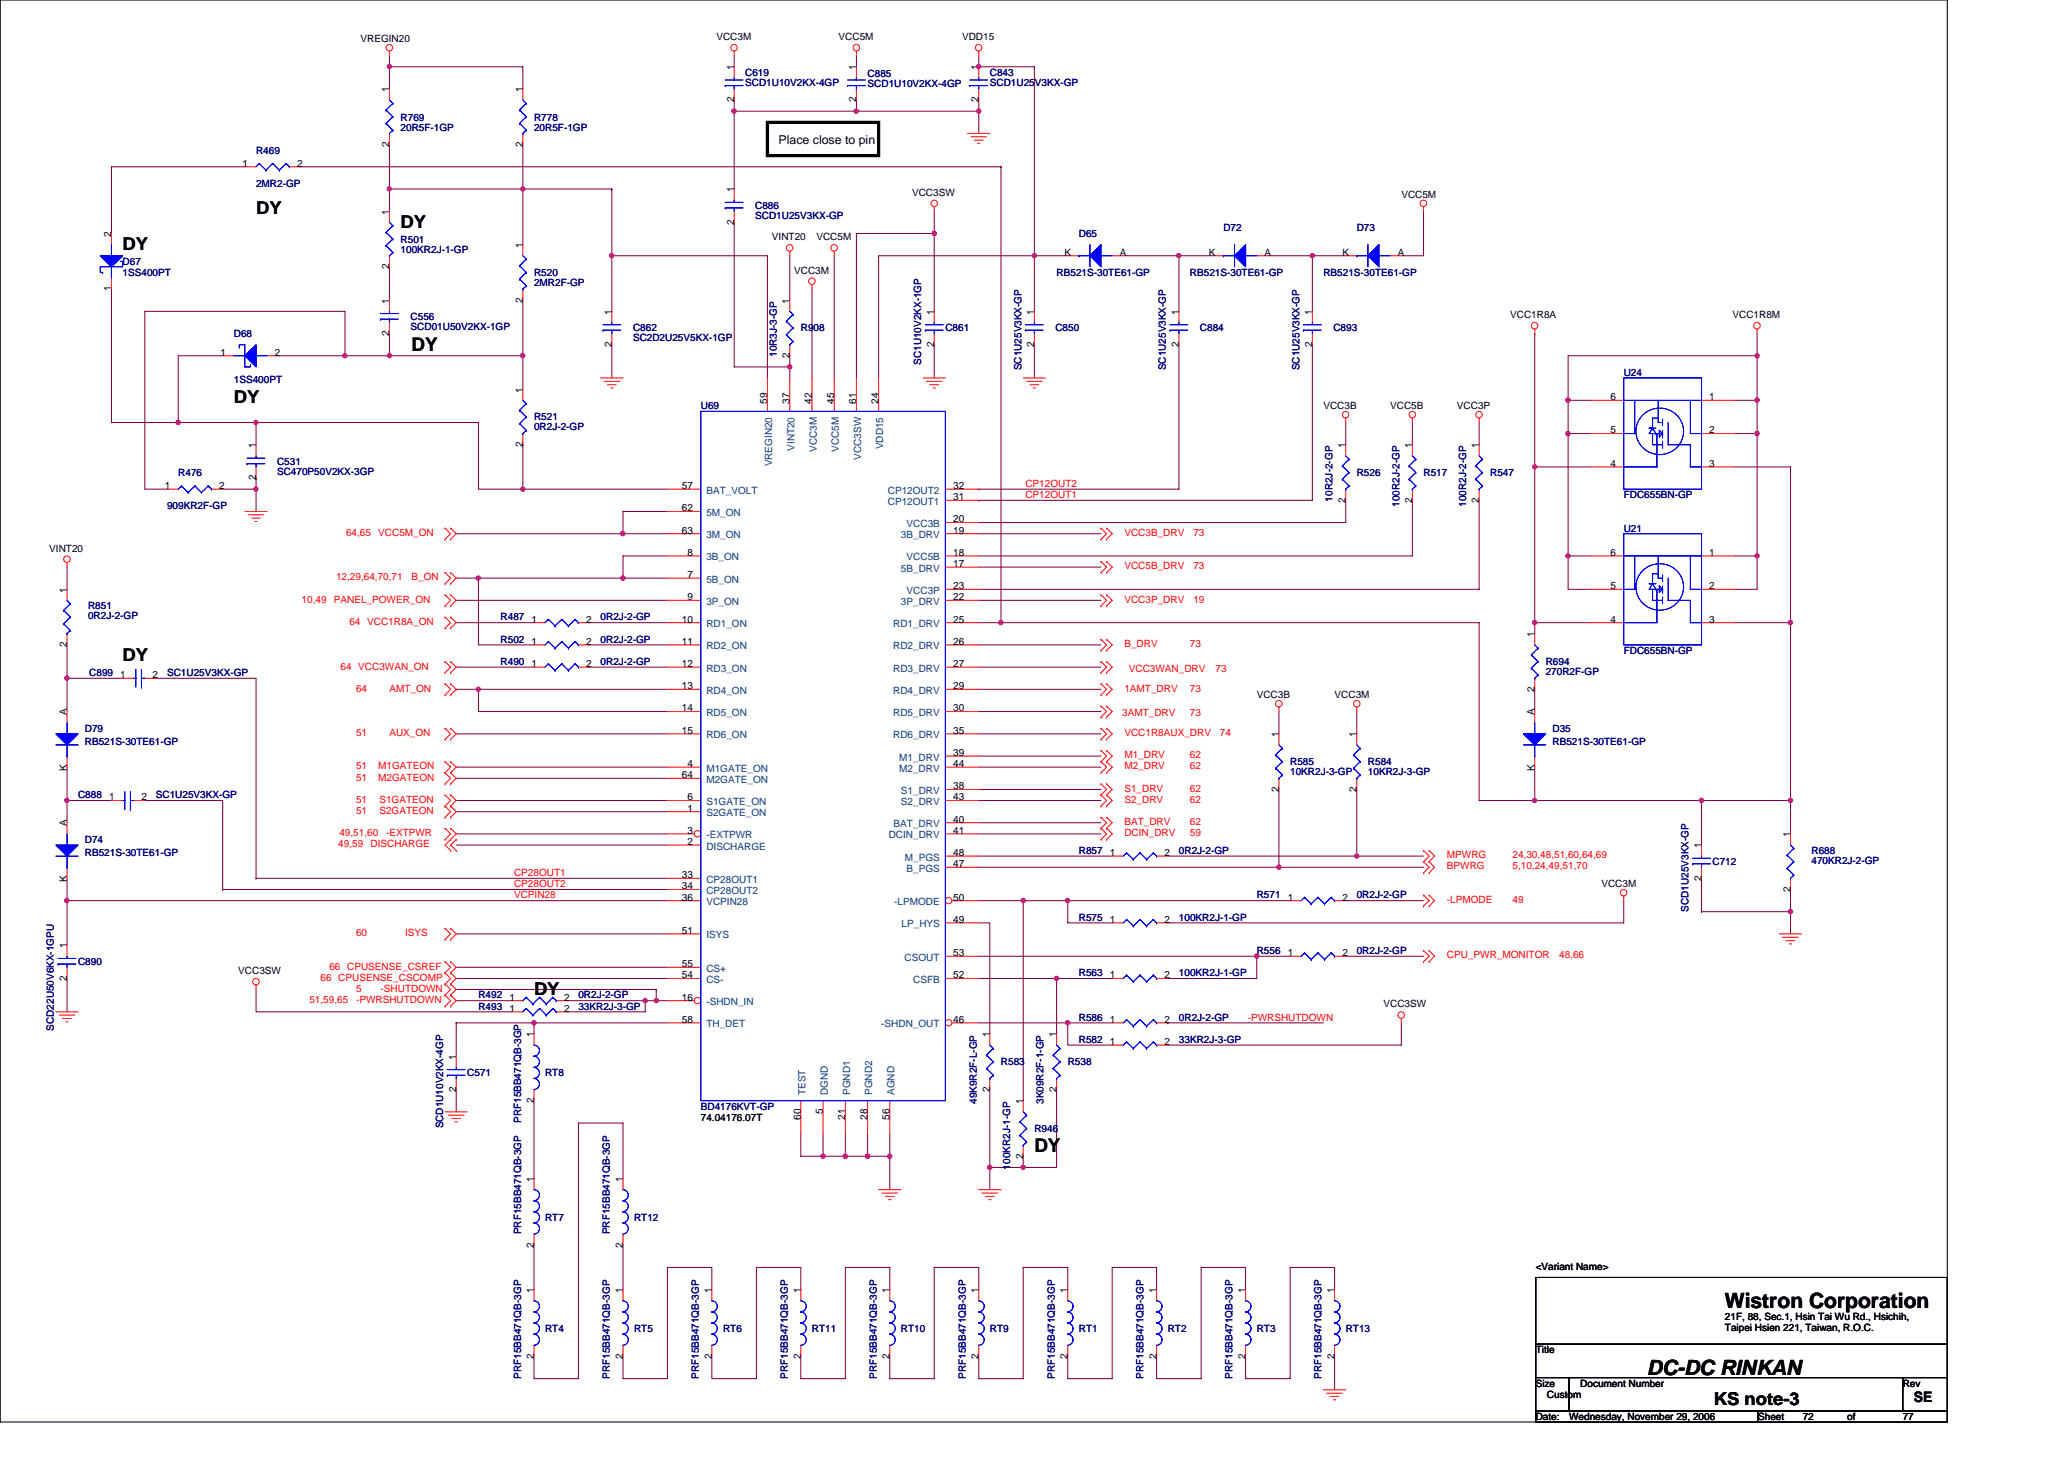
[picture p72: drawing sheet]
<svg xmlns="http://www.w3.org/2000/svg" width="297mm" height="210mm" viewBox="0 0 297 210" stroke-linecap="round" stroke-linejoin="round" font-family="sans-serif">
<defs><g id="words">
<g font-size="3">
<text x="248.2" y="188.3">Wistron Corporation</text>
<text x="237" y="197.9">DC-DC RINKAN</text>
</g>
<g font-size="2.7">
<text x="59.2" y="50.5">DY</text>
<text x="148.9" y="165.7">DY</text>
</g>
<g font-size="2.5">
<text x="17.6" y="36">DY</text>
<text x="36.8" y="30.9">DY</text>
<text x="57.7" y="32.8">DY</text>
<text x="33.7" y="58.1">DY</text>
<text x="17.6" y="95.2">DY</text>
<text x="76.9" y="143.2">DY</text>
<text x="246.6" y="202.2">KS note-3</text>
</g>
<text font-size="2.1" x="275.4" y="201.8">SE</text>
<text font-size="1.8" x="112.1" y="20.8">Place close to pin</text>
<g font-size="1.4">
<text x="103.1" y="5.8">VCC3M</text>
<text x="120.7" y="5.8">VCC5M</text>
<text x="138.4" y="5.8">VDD15</text>
<text x="51.9" y="6.1">VREGIN20</text>
<text x="105.6" y="10.1" transform="rotate(-90 105.6 10.1)">1</text>
<text x="123.2" y="10.1" transform="rotate(-90 123.2 10.1)">1</text>
<text x="140.8" y="10.1" transform="rotate(-90 140.8 10.1)">1</text>
<text x="56" y="13.3" transform="rotate(-90 56 13.3)">1</text>
<text x="75.2" y="13.3" transform="rotate(-90 75.2 13.3)">1</text>
<text x="105.6" y="14.7" transform="rotate(-90 105.6 14.7)">2</text>
<text x="123.2" y="14.7" transform="rotate(-90 123.2 14.7)">2</text>
<text x="140.8" y="14.7" transform="rotate(-90 140.8 14.7)">2</text>
<text x="34.9" y="24">1</text>
<text x="42.8" y="24">2</text>
<text x="56" y="21.1" transform="rotate(-90 56 21.1)">2</text>
<text x="75.2" y="21.1" transform="rotate(-90 75.2 21.1)">2</text>
<text x="105.6" y="27.7" transform="rotate(-90 105.6 27.7)">1</text>
<text x="131.3" y="28.2">VCC3SW</text>
<text x="201.7" y="28.5">VCC5M</text>
<text x="16" y="34.1" transform="rotate(-90 16 34.1)">2</text>
<text x="56" y="30.9" transform="rotate(-90 56 30.9)">1</text>
<text x="75.2" y="35.7" transform="rotate(-90 75.2 35.7)">1</text>
<text x="105.6" y="32.3" transform="rotate(-90 105.6 32.3)">2</text>
<text x="111.1" y="34.6">VINT20</text>
<text x="117.5" y="34.6">VCC5M</text>
<text x="16" y="41.9" transform="rotate(-90 16 41.9)">1</text>
<text x="56" y="38.7" transform="rotate(-90 56 38.7)">2</text>
<text x="114.3" y="39.4">VCC3M</text>
<text x="153.2" y="36.8">K</text>
<text x="161.2" y="36.8">A</text>
<text x="174" y="36.8">K</text>
<text x="182" y="36.8">A</text>
<text x="193.2" y="36.8">K</text>
<text x="201.2" y="36.8">A</text>
<text x="56" y="43.7" transform="rotate(-90 56 43.7)">1</text>
<text x="75.2" y="43.5" transform="rotate(-90 75.2 43.5)">2</text>
<text x="88" y="45.3" transform="rotate(-90 88 45.3)">1</text>
<text x="113.6" y="43.7" transform="rotate(-90 113.6 43.7)">1</text>
<text x="134.4" y="45.3" transform="rotate(-90 134.4 45.3)">1</text>
<text x="148.8" y="45.3" transform="rotate(-90 148.8 45.3)">1</text>
<text x="169.6" y="45.3" transform="rotate(-90 169.6 45.3)">1</text>
<text x="188.8" y="45.3" transform="rotate(-90 188.8 45.3)">1</text>
<text x="217.3" y="45.8">VCC1R8A</text>
<text x="249.3" y="45.8">VCC1R8M</text>
<text x="31.7" y="51.2">1</text>
<text x="39.6" y="51.2">2</text>
<text x="56" y="48.3" transform="rotate(-90 56 48.3)">2</text>
<text x="88" y="49.9" transform="rotate(-90 88 49.9)">2</text>
<text x="113.6" y="51.5" transform="rotate(-90 113.6 51.5)">2</text>
<text x="134.4" y="49.9" transform="rotate(-90 134.4 49.9)">2</text>
<text x="148.8" y="49.9" transform="rotate(-90 148.8 49.9)">2</text>
<text x="169.6" y="49.9" transform="rotate(-90 169.6 49.9)">2</text>
<text x="188.8" y="49.9" transform="rotate(-90 188.8 49.9)">2</text>
<text x="75.2" y="56.5" transform="rotate(-90 75.2 56.5)">1</text>
<text x="110.4" y="58.1" transform="rotate(-90 110.4 58.1)">59</text>
<text x="113.6" y="58.1" transform="rotate(-90 113.6 58.1)">37</text>
<text x="116.8" y="58.1" transform="rotate(-90 116.8 58.1)">42</text>
<text x="120" y="58.1" transform="rotate(-90 120 58.1)">45</text>
<text x="123.2" y="58.1" transform="rotate(-90 123.2 58.1)">61</text>
<text x="126.4" y="58.1" transform="rotate(-90 126.4 58.1)">24</text>
<text x="190.5" y="58.9">VCC3B</text>
<text x="200.1" y="58.9">VCC5B</text>
<text x="209.7" y="58.9">VCC3P</text>
<text x="231.8" y="57.6">6</text>
<text x="246" y="57.6">1</text>
<text x="36.8" y="64.5" transform="rotate(-90 36.8 64.5)">1</text>
<text x="75.2" y="64.3" transform="rotate(-90 75.2 64.3)">2</text>
<text x="193.7" y="64.5" transform="rotate(-90 193.7 64.5)">1</text>
<text x="203.2" y="64.5" transform="rotate(-90 203.2 64.5)">1</text>
<text x="212.8" y="64.5" transform="rotate(-90 212.8 64.5)">1</text>
<text x="231.8" y="62.4">5</text>
<text x="246" y="62.4">2</text>
<text x="23.7" y="70.4">1</text>
<text x="31.6" y="70.4">2</text>
<text x="36.8" y="69.1" transform="rotate(-90 36.8 69.1)">2</text>
<text x="98.1" y="70.4">57</text>
<text x="137.2" y="70.4">32</text>
<text x="137.2" y="72">31</text>
<text x="231.8" y="67.2">4</text>
<text x="246" y="67.2">3</text>
<text x="98.1" y="73.6">62</text>
<text x="98.1" y="76.8">63</text>
<text x="137.2" y="75.2">20</text>
<text x="137.2" y="76.8">19</text>
<text x="193.7" y="72.3" transform="rotate(-90 193.7 72.3)">2</text>
<text x="203.2" y="72.3" transform="rotate(-90 203.2 72.3)">2</text>
<text x="212.8" y="72.3" transform="rotate(-90 212.8 72.3)">2</text>
<text x="7.1" y="79.4">VINT20</text>
<text x="98.9" y="80">8</text>
<text x="98.9" y="83.2">7</text>
<text x="137.2" y="80">18</text>
<text x="137.2" y="81.6">17</text>
<text x="231.8" y="80">6</text>
<text x="246" y="80">1</text>
<text x="9.6" y="85.3" transform="rotate(-90 9.6 85.3)">1</text>
<text x="76.5" y="89.6">1</text>
<text x="84.4" y="89.6">2</text>
<text x="98.1" y="89.6">10</text>
<text x="98.9" y="86.4">9</text>
<text x="137.2" y="84.8">23</text>
<text x="137.2" y="89.6">25</text>
<text x="137.2" y="86.4">22</text>
<text x="231.8" y="89.6">4</text>
<text x="231.8" y="84.8">5</text>
<text x="246" y="84.8">2</text>
<text x="246" y="89.6">3</text>
<text x="9.6" y="93.1" transform="rotate(-90 9.6 93.1)">2</text>
<text x="76.5" y="96">1</text>
<text x="76.5" y="92.8">1</text>
<text x="84.4" y="96">2</text>
<text x="84.4" y="92.8">2</text>
<text x="98.1" y="92.8">11</text>
<text x="98.1" y="96">12</text>
<text x="137.2" y="92.8">26</text>
<text x="137.2" y="96">27</text>
<text x="220.8" y="91.7" transform="rotate(-90 220.8 91.7)">1</text>
<text x="17.3" y="97.6">1</text>
<text x="22" y="97.6">2</text>
<text x="98.1" y="99.2">13</text>
<text x="137.2" y="99.2">29</text>
<text x="180.9" y="100.5">VCC3B</text>
<text x="192.1" y="100.5">VCC3M</text>
<text x="220.8" y="99.5" transform="rotate(-90 220.8 99.5)">2</text>
<text x="9.6" y="102.9" transform="rotate(-90 9.6 102.9)">A</text>
<text x="98.1" y="102.4">14</text>
<text x="98.1" y="105.6">15</text>
<text x="137.2" y="102.4">30</text>
<text x="137.2" y="105.6">35</text>
<text x="184" y="106.1" transform="rotate(-90 184 106.1)">1</text>
<text x="195.2" y="106.1" transform="rotate(-90 195.2 106.1)">1</text>
<text x="220.8" y="102.9" transform="rotate(-90 220.8 102.9)">A</text>
<text x="9.6" y="110.9" transform="rotate(-90 9.6 110.9)">K</text>
<text x="98.1" y="112">64</text>
<text x="98.9" y="110.4">4</text>
<text x="137.2" y="113.6">38</text>
<text x="137.2" y="108.8">39</text>
<text x="137.2" y="110.4">44</text>
<text x="184" y="113.9" transform="rotate(-90 184 113.9)">2</text>
<text x="195.2" y="113.9" transform="rotate(-90 195.2 113.9)">2</text>
<text x="220.8" y="110.9" transform="rotate(-90 220.8 110.9)">K</text>
<text x="9.6" y="118.9" transform="rotate(-90 9.6 118.9)">A</text>
<text x="15.7" y="115.2">1</text>
<text x="20.4" y="115.2">2</text>
<text x="98.9" y="115.2">6</text>
<text x="98.9" y="116.8">1</text>
<text x="98.9" y="120">3</text>
<text x="137.2" y="118.4">40</text>
<text x="137.2" y="115.2">43</text>
<text x="137.2" y="120">41</text>
<text x="98.9" y="121.6">2</text>
<text x="137.2" y="124.8">47</text>
<text x="137.2" y="123.2">48</text>
<text x="159.7" y="123.2">1</text>
<text x="167.6" y="123.2">2</text>
<text x="244.9" y="122.1" transform="rotate(-90 244.9 122.1)">1</text>
<text x="257.7" y="120.5" transform="rotate(-90 257.7 120.5)">1</text>
<text x="9.6" y="126.9" transform="rotate(-90 9.6 126.9)">K</text>
<text x="98.1" y="129.6">36</text>
<text x="98.1" y="126.4">33</text>
<text x="98.1" y="128">34</text>
<text x="137.2" y="129.6">50</text>
<text x="185.3" y="129.6">1</text>
<text x="193.2" y="129.6">2</text>
<text x="230.5" y="127.7">VCC3M</text>
<text x="244.9" y="126.7" transform="rotate(-90 244.9 126.7)">2</text>
<text x="257.7" y="128.3" transform="rotate(-90 257.7 128.3)">2</text>
<text x="9.6" y="136.5" transform="rotate(-90 9.6 136.5)">1</text>
<text x="98.1" y="134.4">51</text>
<text x="137.2" y="132.8">49</text>
<text x="137.2" y="137.6">53</text>
<text x="159.7" y="132.8">1</text>
<text x="167.6" y="132.8">2</text>
<text x="185.3" y="137.6">1</text>
<text x="193.2" y="137.6">2</text>
<text x="9.6" y="141.1" transform="rotate(-90 9.6 141.1)">2</text>
<text x="34.3" y="140.2">VCC3SW</text>
<text x="73.3" y="144">1</text>
<text x="81.2" y="144">2</text>
<text x="98.1" y="144">16</text>
<text x="98.1" y="139.2">55</text>
<text x="98.1" y="140.8">54</text>
<text x="137.2" y="140.8">52</text>
<text x="159.7" y="140.8">1</text>
<text x="167.6" y="140.8">2</text>
<text x="73.3" y="145.6">1</text>
<text x="76.8" y="149.3" transform="rotate(-90 76.8 149.3)">1</text>
<text x="81.2" y="145.6">2</text>
<text x="98.1" y="147.2">58</text>
<text x="137.2" y="147.2">46</text>
<text x="142.4" y="149.3" transform="rotate(-90 142.4 149.3)">1</text>
<text x="152" y="149.3" transform="rotate(-90 152 149.3)">1</text>
<text x="159.7" y="147.2">1</text>
<text x="167.6" y="147.2">2</text>
<text x="199.1" y="145">VCC3SW</text>
<text x="65.6" y="152.5" transform="rotate(-90 65.6 152.5)">1</text>
<text x="159.7" y="150.4">1</text>
<text x="167.6" y="150.4">2</text>
<text x="65.6" y="157.1" transform="rotate(-90 65.6 157.1)">2</text>
<text x="76.8" y="158.7" transform="rotate(-90 76.8 158.7)">2</text>
<text x="100.9" y="161.3">74.04176.07T</text>
<text x="115.2" y="161.1" transform="rotate(-90 115.2 161.1)">60</text>
<text x="118.4" y="160.3" transform="rotate(-90 118.4 160.3)">5</text>
<text x="121.6" y="161.1" transform="rotate(-90 121.6 161.1)">21</text>
<text x="124.8" y="161.1" transform="rotate(-90 124.8 161.1)">28</text>
<text x="128" y="161.1" transform="rotate(-90 128 161.1)">56</text>
<text x="142.4" y="157.1" transform="rotate(-90 142.4 157.1)">2</text>
<text x="147.2" y="158.9" transform="rotate(-90 147.2 158.9)">1</text>
<text x="152" y="157.1" transform="rotate(-90 152 157.1)">2</text>
<text x="147.2" y="166.8" transform="rotate(-90 147.2 166.8)">2</text>
<text x="76.8" y="170.1" transform="rotate(-90 76.8 170.1)">1</text>
<text x="89.6" y="170.1" transform="rotate(-90 89.6 170.1)">1</text>
<text x="76.8" y="179.6" transform="rotate(-90 76.8 179.6)">2</text>
<text x="89.6" y="179.6" transform="rotate(-90 89.6 179.6)">2</text>
<text x="221" y="182.8">&lt;Variant Name&gt;</text>
<text x="76.8" y="186.1" transform="rotate(-90 76.8 186.1)">1</text>
<text x="89.6" y="186.1" transform="rotate(-90 89.6 186.1)">1</text>
<text x="102.4" y="186.1" transform="rotate(-90 102.4 186.1)">1</text>
<text x="115.2" y="186.1" transform="rotate(-90 115.2 186.1)">1</text>
<text x="128" y="186.1" transform="rotate(-90 128 186.1)">1</text>
<text x="140.8" y="186.1" transform="rotate(-90 140.8 186.1)">1</text>
<text x="153.6" y="186.1" transform="rotate(-90 153.6 186.1)">1</text>
<text x="166.4" y="186.1" transform="rotate(-90 166.4 186.1)">1</text>
<text x="179.2" y="186.1" transform="rotate(-90 179.2 186.1)">1</text>
<text x="192" y="186.1" transform="rotate(-90 192 186.1)">1</text>
<text x="248.2" y="189.9">21F, 88, Sec.1, Hsin Tai Wu Rd., Hsichih,</text>
<text x="248.2" y="191.6">Taipei Hsien 221, Taiwan, R.O.C.</text>
<text x="76.8" y="195.6" transform="rotate(-90 76.8 195.6)">2</text>
<text x="89.6" y="195.6" transform="rotate(-90 89.6 195.6)">2</text>
<text x="102.4" y="195.6" transform="rotate(-90 102.4 195.6)">2</text>
<text x="115.2" y="195.6" transform="rotate(-90 115.2 195.6)">2</text>
<text x="128" y="195.6" transform="rotate(-90 128 195.6)">2</text>
<text x="140.8" y="195.6" transform="rotate(-90 140.8 195.6)">2</text>
<text x="153.6" y="195.6" transform="rotate(-90 153.6 195.6)">2</text>
<text x="166.4" y="195.6" transform="rotate(-90 166.4 195.6)">2</text>
<text x="179.2" y="195.6" transform="rotate(-90 179.2 195.6)">2</text>
<text x="192" y="195.6" transform="rotate(-90 192 195.6)">2</text>
<text x="221" y="194.8">Title</text>
<text x="221" y="199.6">Size</text>
<text x="222.6" y="201.1">Custom</text>
<text x="227.4" y="199.6">Document Number</text>
<text x="273.8" y="199.6">Rev</text>
<text x="221" y="204.4">Date:</text>
<text x="225.8" y="204.4">Wednesday, November 29, 2006</text>
<text x="253" y="204.4">Sheet</text>
<text x="259.4" y="204.4">72</text>
<text x="265.8" y="204.4">of</text>
<text x="273.8" y="204.4">77</text>
</g>
<g font-size="1.4" fill="#000080">
<text x="107.2" y="10.9">C619</text>
<text x="124.9" y="11">C885</text>
<text x="142.4" y="10.9">C843</text>
<text x="57.7" y="17.5">R769</text>
<text x="76.9" y="17.5">R778</text>
<text x="107.2" y="12.3">SCD1U10V2KX-4GP</text>
<text x="124.9" y="12.5">SCD1U10V2KX-4GP</text>
<text x="142.4" y="12.3">SCD1U25V3KX-GP</text>
<text x="36.8" y="22.1">R469</text>
<text x="57.7" y="18.9">20R5F-1GP</text>
<text x="76.9" y="18.9">20R5F-1GP</text>
<text x="36.8" y="26.9">2MR2-GP</text>
<text x="57.7" y="34.9">R501</text>
<text x="108.7" y="30.1">C886</text>
<text x="108.7" y="31.5">SCD1U25V3KX-GP</text>
<text x="155.3" y="34.1">D65</text>
<text x="176.1" y="33.3">D72</text>
<text x="195.3" y="33.3">D73</text>
<text x="17.6" y="38.1">D67</text>
<text x="17.6" y="39.7">1SS400PT</text>
<text x="57.7" y="36.3">100KR2J-1-GP</text>
<text x="76.9" y="39.7">R520</text>
<text x="76.9" y="41.1">2MR2F-GP</text>
<text x="152.1" y="39.7">RB521S-30TE61-GP</text>
<text x="171.3" y="39.7">RB521S-30TE61-GP</text>
<text x="190.5" y="39.7">RB521S-30TE61-GP</text>
<text x="59.1" y="46.1">C556</text>
<text x="59.1" y="47.5">SCD01U50V2KX-1GP</text>
<text x="91.1" y="47.7">C862</text>
<text x="115.2" y="47.7">R908</text>
<text x="136.1" y="47.7">C861</text>
<text x="151.9" y="47.7">C850</text>
<text x="172.7" y="47.7">C884</text>
<text x="191.9" y="47.7">C893</text>
<text x="33.7" y="48.5">D68</text>
<text x="91.1" y="49.1">SC2D2U25V5KX-1GP</text>
<text x="111.8" y="51.4" transform="rotate(-90 111.8 51.4)">10R3J-3-GP</text>
<text x="132.6" y="52.5" transform="rotate(-90 132.6 52.5)">SC1U10V2KX-1GP</text>
<text x="147" y="53.3" transform="rotate(-90 147 53.3)">SC1U25V3KX-GP</text>
<text x="167.8" y="53.3" transform="rotate(-90 167.8 53.3)">SC1U25V3KX-GP</text>
<text x="187" y="53.3" transform="rotate(-90 187 53.3)">SC1U25V3KX-GP</text>
<text x="33.7" y="55.1">1SS400PT</text>
<text x="100.9" y="58.9">U69</text>
<text x="233.7" y="54.1">U24</text>
<text x="76.9" y="60.5">R521</text>
<text x="76.9" y="61.9">0R2J-2-GP</text>
<text x="25.7" y="68.5">R476</text>
<text x="39.9" y="66.9">C531</text>
<text x="39.9" y="68.3">SC470P50V2KX-3GP</text>
<text x="195.3" y="68.5">R526</text>
<text x="204.9" y="68.5">R517</text>
<text x="214.5" y="68.5">R547</text>
<text x="233.7" y="71.7">FDC655BN-GP</text>
<text x="24" y="73.3">909KR2F-GP</text>
<text x="191.8" y="72.2" transform="rotate(-90 191.8 72.2)">10R2J-2-GP</text>
<text x="201.4" y="73" transform="rotate(-90 201.4 73)">100R2J-2-GP</text>
<text x="211" y="73" transform="rotate(-90 211 73)">100R2J-2-GP</text>
<text x="233.7" y="76.5">U21</text>
<text x="12.7" y="87.7">R851</text>
<text x="12.7" y="89.1">0R2J-2-GP</text>
<text x="72" y="89.3">R487</text>
<text x="86.4" y="89.3">0R2J-2-GP</text>
<text x="72" y="95.7">R490</text>
<text x="72" y="92.5">R502</text>
<text x="86.4" y="95.7">0R2J-2-GP</text>
<text x="86.4" y="92.5">0R2J-2-GP</text>
<text x="222.5" y="95.7">R694</text>
<text x="233.7" y="94.1">FDC655BN-GP</text>
<text x="12.8" y="97.3">C899</text>
<text x="24" y="97.3">SC1U25V3KX-GP</text>
<text x="222.5" y="97.1">270R2F-GP</text>
<text x="12.2" y="105.3">D79</text>
<text x="12.2" y="107.2">RB521S-30TE61-GP</text>
<text x="223.4" y="105.3">D35</text>
<text x="223.4" y="107.2">RB521S-30TE61-GP</text>
<text x="185.7" y="110.1">R585</text>
<text x="185.7" y="111.5">10KR2J-3-GP</text>
<text x="196.9" y="110.1">R584</text>
<text x="196.9" y="111.5">10KR2J-3-GP</text>
<text x="11.2" y="114.9">C888</text>
<text x="22.4" y="114.9">SC1U25V3KX-GP</text>
<text x="12.2" y="121.3">D74</text>
<text x="12.2" y="123.2">RB521S-30TE61-GP</text>
<text x="155.3" y="122.9">R857</text>
<text x="169.7" y="122.9">0R2J-2-GP</text>
<text x="246.5" y="124.5">C712</text>
<text x="260.7" y="122.9">R688</text>
<text x="260.7" y="124.4">470KR2J-2-GP</text>
<text x="180.9" y="129.3">R571</text>
<text x="195.3" y="129.3">0R2J-2-GP</text>
<text x="243" y="131.2" transform="rotate(-90 243 131.2)">SCD1U25V3KX-GP</text>
<text x="155.3" y="132.5">R575</text>
<text x="169.7" y="132.5">100KR2J-1-GP</text>
<text x="180.9" y="137.3">R556</text>
<text x="195.3" y="137.3">0R2J-2-GP</text>
<text x="11.2" y="138.9">C890</text>
<text x="68.9" y="143.7">R492</text>
<text x="83.2" y="143.7">0R2J-2-GP</text>
<text x="155.3" y="140.5">R563</text>
<text x="169.7" y="140.5">100KR2J-1-GP</text>
<text x="7.8" y="148.3" transform="rotate(-90 7.8 148.3)">SCD22U50V6KX-1GPU</text>
<text x="68.9" y="145.3">R493</text>
<text x="83.2" y="145.3">33KR2J-3-GP</text>
<text x="155.3" y="146.9">R586</text>
<text x="169.7" y="146.9">0R2J-2-GP</text>
<text x="67.2" y="154.9">C571</text>
<text x="78.4" y="154.9">RT8</text>
<text x="144.1" y="153.3">R583</text>
<text x="153.7" y="153.3">R538</text>
<text x="155.3" y="150.1">R582</text>
<text x="169.7" y="150.1">33KR2J-3-GP</text>
<text x="75" y="161.6" transform="rotate(-90 75 161.6)">PRF15BB471QB-3GP</text>
<text x="100.9" y="159.7">BD4176KVT-GP</text>
<text x="140.6" y="158.9" transform="rotate(-90 140.6 158.9)">49K9R2F-L-GP</text>
<text x="150.2" y="158.9" transform="rotate(-90 150.2 158.9)">3K09R2F-1-GP</text>
<text x="63.8" y="162.4" transform="rotate(-90 63.8 162.4)">SCD1U10V2KX-4GP</text>
<text x="148.9" y="162.9">R946</text>
<text x="145.4" y="168.3" transform="rotate(-90 145.4 168.3)">100KR2J-1-GP</text>
<text x="75" y="177.6" transform="rotate(-90 75 177.6)">PRF15BB471QB-3GP</text>
<text x="78.4" y="175.7">RT7</text>
<text x="87.8" y="177.6" transform="rotate(-90 87.8 177.6)">PRF15BB471QB-3GP</text>
<text x="91.2" y="175.7">RT12</text>
<text x="78.4" y="191.7">RT4</text>
<text x="91.2" y="191.7">RT5</text>
<text x="104.1" y="191.7">RT6</text>
<text x="116.9" y="191.7">RT11</text>
<text x="129.7" y="191.7">RT10</text>
<text x="142.4" y="191.7">RT9</text>
<text x="155.3" y="191.7">RT1</text>
<text x="168.1" y="191.7">RT2</text>
<text x="180.9" y="191.7">RT3</text>
<text x="193.7" y="191.7">RT13</text>
<text x="75" y="198.4" transform="rotate(-90 75 198.4)">PRF15BB471QB-3GP</text>
<text x="87.8" y="198.4" transform="rotate(-90 87.8 198.4)">PRF15BB471QB-3GP</text>
<text x="100.6" y="198.4" transform="rotate(-90 100.6 198.4)">PRF15BB471QB-3GP</text>
<text x="113.4" y="198.4" transform="rotate(-90 113.4 198.4)">PRF15BB471QB-3GP</text>
<text x="126.2" y="198.4" transform="rotate(-90 126.2 198.4)">PRF15BB471QB-3GP</text>
<text x="139" y="198.4" transform="rotate(-90 139 198.4)">PRF15BB471QB-3GP</text>
<text x="151.8" y="198.4" transform="rotate(-90 151.8 198.4)">PRF15BB471QB-3GP</text>
<text x="164.6" y="198.4" transform="rotate(-90 164.6 198.4)">PRF15BB471QB-3GP</text>
<text x="177.4" y="198.4" transform="rotate(-90 177.4 198.4)">PRF15BB471QB-3GP</text>
<text x="190.2" y="198.4" transform="rotate(-90 190.2 198.4)">PRF15BB471QB-3GP</text>
</g>
<g font-size="1.4" fill="#004080">
<text x="114.3" y="64.9" transform="rotate(-90 114.3 64.9)">VINT20</text>
<text x="117.5" y="65" transform="rotate(-90 117.5 65)">VCC3M</text>
<text x="120.7" y="65" transform="rotate(-90 120.7 65)">VCC5M</text>
<text x="127.1" y="64.6" transform="rotate(-90 127.1 64.6)">VDD15</text>
<text x="101.7" y="71.1">BAT_VOLT</text>
<text x="111.1" y="67.1" transform="rotate(-90 111.1 67.1)">VREGIN20</text>
<text x="123.9" y="66.1" transform="rotate(-90 123.9 66.1)">VCC3SW</text>
<text x="127.8" y="71.1">CP12OUT2</text>
<text x="101.7" y="74.3">5M_ON</text>
<text x="101.7" y="77.5">3M_ON</text>
<text x="127.8" y="72.7">CP12OUT1</text>
<text x="129.7" y="77.5">3B_DRV</text>
<text x="130.5" y="75.9">VCC3B</text>
<text x="101.7" y="80.7">3B_ON</text>
<text x="101.7" y="83.9">5B_ON</text>
<text x="129.7" y="82.3">5B_DRV</text>
<text x="130.5" y="80.7">VCC5B</text>
<text x="101.7" y="87.1">3P_ON</text>
<text x="129.7" y="87.1">3P_DRV</text>
<text x="130.5" y="85.5">VCC3P</text>
<text x="101.7" y="90.3">RD1_ON</text>
<text x="101.7" y="93.5">RD2_ON</text>
<text x="128.5" y="93.5">RD2_DRV</text>
<text x="128.5" y="90.3">RD1_DRV</text>
<text x="101.7" y="96.7">RD3_ON</text>
<text x="101.7" y="99.9">RD4_ON</text>
<text x="128.5" y="96.7">RD3_DRV</text>
<text x="128.5" y="99.9">RD4_DRV</text>
<text x="101.7" y="103.1">RD5_ON</text>
<text x="101.7" y="106.3">RD6_ON</text>
<text x="128.5" y="103.1">RD5_DRV</text>
<text x="128.5" y="106.3">RD6_DRV</text>
<text x="101.7" y="111.1">M1GATE_ON</text>
<text x="101.7" y="112.7">M2GATE_ON</text>
<text x="129.4" y="109.5">M1_DRV</text>
<text x="129.4" y="111.1">M2_DRV</text>
<text x="101.7" y="115.9">S1GATE_ON</text>
<text x="101.7" y="117.5">S2GATE_ON</text>
<text x="128.6" y="119.1">BAT_DRV</text>
<text x="129.7" y="114.3">S1_DRV</text>
<text x="129.7" y="115.9">S2_DRV</text>
<text x="101.7" y="120.7">-EXTPWR</text>
<text x="101.7" y="122.3">DISCHARGE</text>
<text x="127.9" y="120.7">DCIN_DRV</text>
<text x="130.2" y="123.9">M_PGS</text>
<text x="130.5" y="125.5">B_PGS</text>
<text x="101.7" y="130.3">VCPIN28</text>
<text x="101.7" y="127.1">CP28OUT1</text>
<text x="101.7" y="128.7">CP28OUT2</text>
<text x="128.7" y="130.3">-LPMODE</text>
<text x="101.7" y="135.1">ISYS</text>
<text x="129.7" y="133.5">LP_HYS</text>
<text x="101.7" y="139.9">CS+</text>
<text x="101.7" y="141.5">CS-</text>
<text x="130.2" y="138.3">CSOUT</text>
<text x="131.4" y="141.5">CSFB</text>
<text x="101.7" y="147.9">TH_DET</text>
<text x="101.7" y="144.7">-SHDN_IN</text>
<text x="126.8" y="147.9">-SHDN_OUT</text>
<text x="115.9" y="157.6" transform="rotate(-90 115.9 157.6)">TEST</text>
<text x="119.1" y="157.6" transform="rotate(-90 119.1 157.6)">DGND</text>
<text x="122.3" y="157.6" transform="rotate(-90 122.3 157.6)">PGND1</text>
<text x="125.5" y="157.6" transform="rotate(-90 125.5 157.6)">PGND2</text>
<text x="128.7" y="157.6" transform="rotate(-90 128.7 157.6)">AGND</text>
</g>
<g font-size="1.4" fill="#f00">
<text x="147.6" y="71.7">CP12OUT1</text>
<text x="147.6" y="70.1">CP12OUT2</text>
<text x="49.8" y="77.1">64,65</text>
<text x="54.4" y="77.1">VCC5M_ON</text>
<text x="161.8" y="77.1">VCC3B_DRV</text>
<text x="171.7" y="77.1">73</text>
<text x="48.4" y="83.5">12,29,64,70,71</text>
<text x="59.2" y="83.5">B_ON</text>
<text x="161.8" y="81.9">VCC5B_DRV</text>
<text x="171.7" y="81.9">73</text>
<text x="43.4" y="86.7">10,49</text>
<text x="48" y="86.7">PANEL_POWER_ON</text>
<text x="50.3" y="89.9">64 VCC1R8A_ON</text>
<text x="161.8" y="86.7">VCC3P_DRV</text>
<text x="171.7" y="86.7">19</text>
<text x="161.8" y="93.1">B_DRV</text>
<text x="171.3" y="93.1">73</text>
<text x="49" y="96.5">64 VCC3WAN_ON</text>
<text x="51.2" y="99.5">64</text>
<text x="56" y="99.5">AMT_ON</text>
<text x="161.8" y="99.5">1AMT_DRV</text>
<text x="162.5" y="96.7">VCC3WAN_DRV</text>
<text x="171.3" y="99.5">73</text>
<text x="174.9" y="96.7">73</text>
<text x="51.2" y="105.9">51</text>
<text x="56" y="105.9">AUX_ON</text>
<text x="161.5" y="103.1">3AMT_DRV</text>
<text x="161.8" y="105.9">VCC1R8AUX_DRV</text>
<text x="171.3" y="103.1">73</text>
<text x="175.6" y="105.9">74</text>
<text x="51.2" y="110.7">51</text>
<text x="51.2" y="112.4">51</text>
<text x="54.4" y="110.7">M1GATEON</text>
<text x="54.4" y="112.4">M2GATEON</text>
<text x="161.8" y="113.9">S1_DRV</text>
<text x="161.8" y="110.7">M2_DRV</text>
<text x="161.8" y="109.1">M1_DRV</text>
<text x="171.3" y="113.9">62</text>
<text x="171.3" y="110.7">62</text>
<text x="171.3" y="109.1">62</text>
<text x="51.2" y="115.5">51</text>
<text x="51.2" y="117.1">51</text>
<text x="54.6" y="115.5">S1GATEON</text>
<text x="54.6" y="117.1">S2GATEON</text>
<text x="161.8" y="118.7">BAT_DRV</text>
<text x="161.8" y="115.5">S2_DRV</text>
<text x="171.3" y="115.5">62</text>
<text x="171.3" y="118.7">62</text>
<text x="48.7" y="121.9">49,59</text>
<text x="48.8" y="120.4">49,51,60</text>
<text x="53.3" y="121.9">DISCHARGE</text>
<text x="55.6" y="120.4">-EXTPWR</text>
<text x="161.8" y="120.4">DCIN_DRV</text>
<text x="171.3" y="120.4">59</text>
<text x="208.2" y="125.1">BPWRG</text>
<text x="208.2" y="123.5">MPWRG</text>
<text x="217.7" y="123.5">24,30,48,51,60,64,69</text>
<text x="217.7" y="125.1">5,10,24,49,51,70</text>
<text x="74" y="129.3">VCPIN28</text>
<text x="74" y="126.1">CP28OUT1</text>
<text x="74" y="127.7">CP28OUT2</text>
<text x="208.2" y="129.9">-LPMODE</text>
<text x="217.7" y="129.9">49</text>
<text x="51.2" y="134.7">60</text>
<text x="58.3" y="134.7">ISYS</text>
<text x="208.2" y="137.9">CPU_PWR_MONITOR</text>
<text x="224.4" y="137.9">48,66</text>
<text x="46.1" y="141.1">66 CPUSENSE_CSCOMP</text>
<text x="47.4" y="139.6">66 CPUSENSE_CSREF</text>
<text x="51.2" y="142.7">5</text>
<text x="54.8" y="142.7">-SHUTDOWN</text>
<text x="44.5" y="144.4">51,59,65</text>
<text x="51.2" y="144.4">-PWRSHUTDOWN</text>
<text x="179.6" y="146.9">-PWRSHUTDOWN</text>
</g>
</g></defs>
<path d="M0 0h280.2v204.7h-280.2zM221 198.3h4.8v4.8h-4.8zM221 183.9h59.2v9.6h-59.2zM221 193.5h59.2v4.8h-59.2zM225.8 198.3h48v4.8h-48zM273.8 198.3h6.4v4.8h-6.4zM221 203.1h32v1.6h-32zM253 203.1h27.2v1.6h-27.2z" fill="none" stroke="#000" stroke-width=".15"/>
<g fill="none" stroke="#800040" stroke-width=".15">
<path d="M56 9.6h.1M56 9.6h19.2v3.2M56 8v1.6M56 9.6v3.2M105.7 8v1.6M105.7 14.4v1.6M105.7 16h.1M105.7 16v11.2M105.7 16h17.6M123.3 8v1.6M123.3 16h17.6v3.2M123.3 16h.1"/>
<path d="M123.3 14.4v1.6M140.9 8v1.6h8M140.9 14.4v1.6M148.9 9.6h.1M148.9 9.6v27.2M35.2 24h-19.2v9.6M43.2 24h100.9M56 38.4v4.8M56 27.2h.1M56 27.2v3.2M56 20.8v6.4M56 27.2h19.2"/>
<path d="M75.2 27.2v8M75.2 27.2h12.9M75.2 20.8v6.4M88.1 27.2h.1M88.1 36.8h22.3v17.6M88.1 36.8v8M88.1 27.2v9.6M105.7 32v20.8h8M113.7 36.8v6.4M120.1 36.8v17.6M123.3 33.6v20.8M123.3 33.6h.1"/>
<path d="M123.3 33.6h11.1M134.4 30.4v3.2M134.4 33.6v11.2M144.1 24h.1M144.1 24v65.6M148.9 36.8h.1M148.9 36.8v8M148.9 36.8h-22.5v17.6M148.9 36.8h4.8M161.7 36.8h8M169.7 36.8v8M169.7 36.8h.1"/>
<path d="M169.7 36.8h4.8M182.5 36.8h6.4M188.9 36.8h.1M188.9 36.8h4.8M188.9 36.8v8M204.9 30.4v6.4h-3.2M16 41.6v19.2h9.7M32 51.2h-6.3v9.6M40 51.2h9.7M49.7 51.2v-6.4h-28.9v25.6h3.2M49.7 51.2h.1M49.7 51.2h25.5"/>
<path d="M56 48v3.2M56 51.2h.1M75.2 51.2h.1M75.2 43.2v8M75.2 51.2v4.8M88.1 49.6v4.8M113.7 52.8h.1M113.7 51.2v1.6M113.7 52.8v1.6M116.9 41.6v12.8M134.4 49.6v4.8M148.9 49.6v4.8"/>
<path d="M169.7 49.6v20.8h-28.8M188.9 49.6v22.4h-48M220.9 48h.1M220.9 48v19.2M225.7 57.6h3.2M225.7 57.6v4.8h3.2M225.7 57.6h.1M252.9 51.2h-27.2v6.4M252.9 48v3.2M252.9 51.2v6.4h-3.2M252.9 51.2h.1M252.9 57.6v4.8h-3.2"/>
<path d="M25.7 60.8h43.2v9.6h6.3M25.7 60.8h.1M32 70.4h4.8M36.8 68.8h.1M36.8 70.4v3.2M36.8 60.8h.1M36.8 60.8v3.2M36.8 68.8v1.6M65.7 76.8h24M75.2 64h.1M75.2 70.4h20.9M75.2 64v6.4"/>
<path d="M89.7 76.8h.1M89.7 76.8h6.4M96.1 73.6h-6.4v3.2M140.9 76.8h17.6M140.9 72h.1M140.9 70.4h.1M193.7 72v3.2h-52.8M193.7 60.8v3.2M203.3 60.8v3.2M203.3 72v8h-62.4M212.9 60.8v3.2M212.9 72v12.8h-72"/>
<path d="M220.9 67.2h8M220.9 67.2v22.4M225.7 62.4v22.4h3.2M225.7 62.4h.1M249.7 67.2h8M252.9 62.4v17.6h-3.2M252.9 62.4h.1M257.7 67.2h.1M257.7 67.2v22.4M9.6 81.6v3.2M9.6 97.6h.1M9.6 92.8v4.8"/>
<path d="M9.6 97.6v4.8M9.6 97.6h8M22.4 97.6h14.4v28.8M65.7 99.2h3.2v3.2h27.2M65.7 89.6h11.2M65.7 86.4h30.4M65.7 83.2h3.2M65.7 96h11.2M65.7 99.2h.1M68.9 99.2h.1M68.9 83.2h.1M68.9 83.2v9.6h8"/>
<path d="M68.9 83.2h20.8M68.9 99.2h27.2M84.9 96h11.2M84.9 89.6h11.2M84.9 92.8h11.2M89.7 83.2h.1M89.7 83.2h6.4M96.1 80h-6.4v3.2M140.9 99.2h17.6M140.9 92.8h17.6M140.9 86.4h17.6M140.9 81.6h17.6"/>
<path d="M140.9 89.6h3.2M140.9 96h17.6M144.1 89.6h68.8v25.6h8M220.9 89.6h.1M220.9 99.2v3.2M220.9 89.6v1.6M220.9 89.6h8M225.7 80h3.2M249.7 89.6h8M252.9 80h.1M252.9 80v4.8h-3.2M257.7 89.6v25.6"/>
<path d="M9.6 115.2h.1M9.6 110.4v4.8M9.6 115.2v3.2M9.6 115.2h6.4M20.8 115.2h11.2v12.8M65.7 115.2h30.4M65.7 116.8h30.4M65.7 110.4h30.4M65.7 112h30.4M65.7 105.6h30.4M140.9 118.4h17.6M140.9 113.6h17.6"/>
<path d="M140.9 115.2h17.6M140.9 108.8h17.6M140.9 110.4h17.6M140.9 105.6h17.6M140.9 102.4h17.6M184.1 113.6v11.2M184.1 102.4v3.2M195.3 113.6v9.6M195.3 102.4v3.2M220.9 110.4v4.8M220.9 115.2h.1M220.9 115.2h36.8"/>
<path d="M244.9 115.2h.1M244.9 115.2v6.4M257.7 115.2v4.8M9.6 129.6h.1M9.6 129.6v6.4M9.6 126.4v3.2M9.6 129.6h86.5M32 128h.1M32 128h64.1M36.8 126.4h.1M36.8 126.4h59.3M65.7 139.2h30.4"/>
<path d="M65.7 134.4h30.4M65.7 120h30.4M65.7 121.6h30.4M140.9 132.8h1.5v16M140.9 120h17.6M140.9 124.8h43.2M140.9 137.6h40M140.9 123.2h19.2M140.9 129.6h6.4v28.8M147.3 129.6h.1M147.3 129.6h38.4M153.7 129.6h.1"/>
<path d="M153.7 129.6v3.2h6.4M168.1 123.2h27.2M180.9 137.6h.1M180.9 137.6v3.2h-12.8M180.9 137.6h4.8M184.1 124.8h.1M184.1 124.8h20.8M193.7 129.6h11.2M193.7 137.6h11.2M195.3 123.2h.1M195.3 123.2h9.6M233.7 129.6v3.2h-65.6"/>
<path d="M244.9 126.4v4.8M244.9 131.2h12.8v3.2M244.9 131.2h.1M257.7 128v3.2M9.6 140.8v4.8M36.8 142.4v3.2h36.9M65.7 147.2v4.8M65.7 147.2h.1M65.7 156.8v3.2M65.7 144h8M65.7 140.8h30.4M65.7 142.4h28.7"/>
<path d="M65.7 147.2h11.2M76.9 158.4v11.2M76.9 147.2h19.2M76.9 147.2v1.6M81.7 144h11.2M92.9 144v1.6h-11.2M92.9 144h.1M92.9 144h1.5M94.4 144h1.7M94.4 142.4h.1M94.4 142.4v1.6M140.9 140.8h11.2"/>
<path d="M140.9 147.2h12.8v3.2h6.4M142.4 156.8v11.2M152.1 156.8v11.2h-9.7M152.1 140.8h.1M152.1 140.8h8M152.1 140.8v8M153.7 147.2h.1M153.7 147.2h6.4M168.1 147.2h.1M168.1 147.2h22.4M201.7 147.2v3.2h-33.6M76.9 179.2v6.4"/>
<path d="M89.7 179.2v6.4M89.7 169.6v-8h-6.5v36.8h-6.3v-3.2M115.2 163.2v3.2h3.2M118.4 163.2v3.2M118.4 166.4h.1M118.4 166.4h9.7M121.7 163.2v3.2M121.7 166.4h.1M124.9 163.2v3.2M124.9 166.4h.1M128.1 166.4h.1M128.1 163.2v3.2"/>
<path d="M128.1 166.4v4.8M142.4 168v3.2M142.4 168h.1M147.3 168h.1M147.3 166.4v1.6M102.4 185.6v-3.2h-6.3v16h-6.4v-3.2M115.2 185.6v-3.2h-6.3v16h-6.5v-3.2M128.1 185.6v-3.2h-6.4v16h-6.5v-3.2M140.9 185.6v-3.2h-6.5v16h-6.3v-3.2M153.7 185.6v-3.2h-6.4v16h-6.4v-3.2M166.5 185.6v-3.2h-6.4v16h-6.4v-3.2M179.3 185.6v-3.2h-6.4v16h-6.4v-3.2"/>
<path d="M192.1 185.6v-3.2h-6.4v16h-6.4v-3.2M192.1 195.2v4.8"/>
</g>
<g fill="#f0f" stroke="#f0f" stroke-width=".15">
<circle cx="128" cy="166.4" r=".32"/>
<circle cx="124.8" cy="166.4" r=".32"/>
<circle cx="121.6" cy="166.4" r=".32"/>
<circle cx="118.4" cy="166.4" r=".32"/>
<circle cx="76.8" cy="147.2" r=".31"/>
<circle cx="9.6" cy="129.6" r=".32"/>
<circle cx="9.6" cy="97.6" r=".32"/>
<circle cx="9.6" cy="115.2" r=".31"/>
<circle cx="68.8" cy="99.2" r=".31"/>
<circle cx="89.6" cy="83.2" r=".31"/>
<circle cx="89.6" cy="76.8" r=".31"/>
<circle cx="68.8" cy="83.2" r=".31"/>
<circle cx="147.2" cy="168" r=".31"/>
<circle cx="152" cy="140.8" r=".31"/>
<circle cx="180.8" cy="137.6" r=".32"/>
<circle cx="184" cy="124.8" r=".31"/>
<circle cx="195.2" cy="123.2" r=".31"/>
<circle cx="252.9" cy="80" r=".31"/>
<circle cx="220.9" cy="67.2" r=".31"/>
<circle cx="220.9" cy="89.6" r=".32"/>
<circle cx="257.7" cy="89.6" r=".32"/>
<circle cx="225.7" cy="80" r=".31"/>
<circle cx="225.7" cy="62.4" r=".32"/>
<circle cx="220.9" cy="115.2" r=".31"/>
<circle cx="257.7" cy="115.2" r=".31"/>
<circle cx="244.9" cy="115.2" r=".31"/>
<circle cx="188.9" cy="36.8" r=".31"/>
<circle cx="148.8" cy="36.8" r=".31"/>
<circle cx="169.7" cy="36.8" r=".31"/>
<circle cx="134.4" cy="33.6" r=".32"/>
<circle cx="113.6" cy="52.8" r=".31"/>
<circle cx="36.8" cy="70.4" r=".32"/>
<circle cx="36.8" cy="60.8" r=".31"/>
<circle cx="75.2" cy="70.4" r=".32"/>
<circle cx="75.2" cy="51.2" r=".31"/>
<circle cx="25.6" cy="60.8" r=".31"/>
<circle cx="56" cy="51.2" r=".31"/>
<circle cx="75.2" cy="27.2" r=".31"/>
<circle cx="56" cy="27.2" r=".31"/>
<circle cx="88" cy="36.8" r=".31"/>
<circle cx="144" cy="89.6" r=".32"/>
<circle cx="56" cy="9.6" r=".32"/>
<circle cx="140.8" cy="16" r=".31"/>
<circle cx="123.2" cy="16" r=".31"/>
<circle cx="105.6" cy="16" r=".31"/>
<circle cx="49.6" cy="51.2" r=".31"/>
<circle cx="153.6" cy="129.6" r=".32"/>
<circle cx="140.8" cy="9.6" r=".32"/>
<circle cx="153.6" cy="147.2" r=".31"/>
<circle cx="94.4" cy="144" r=".31"/>
<circle cx="92.8" cy="144" r=".31"/>
<circle cx="147.2" cy="129.6" r=".32"/>
<circle cx="252.9" cy="57.6" r=".32"/>
<circle cx="252.9" cy="51.2" r=".31"/>
<circle cx="225.7" cy="57.6" r=".32"/>
<circle cx="252.9" cy="62.4" r=".32"/>
<circle cx="257.7" cy="131.2" r=".31"/>
<circle cx="142.5" cy="168" r=".31"/>
</g>
<g fill="none" stroke="#f00" stroke-width=".15">
<path d="M56 7.4v.6M105.7 7.4v.6M123.3 7.4v.6M139.3 19.2h3.1M139.7 19.7h2.3M140.9 7.4v.6M140.9 9.6v1.6M140.9 12.8v1.6M113.7 36.2v.6M120.1 36.2v.6M134.4 29.8v.6M140.2 20.2h1.3"/>
<path d="M140.7 20.6h.3M204.9 29.8v.6M86.4 54.4h3.3M86.9 54.9h2.3M87.4 55.4h1.3M87.9 55.8h.3M88.1 44.8v1.6M88.1 48v1.6M116.9 41v.6M132.9 54.4h3.2M133.3 54.9h2.3M133.8 55.4h1.3"/>
<path d="M134.3 55.8h.3M147.3 54.4h3.1M147.7 54.9h2.3M148.2 55.4h1.3M148.7 55.8h.3M188.9 44.8v1.6M188.9 48v1.6M220.9 47.4v.6M252.9 47.4v.6M35.2 73.6h3.2M35.7 74.1h2.3M36.2 74.6h1.3"/>
<path d="M36.7 75.1h.3M36.8 64v1.6M36.8 67.2v1.6M64 76h.1M64 77.6h.1M64 76l.9 .8-.9 .8M64.9 77.6h.1M64.9 76h.1M64.9 76l.8 .8-.8 .8M96.1 70.4h4.8M96.1 73.6h4.8M96.1 76.8h4.8"/>
<path d="M158.5 77.6h.1M158.5 76h.1M158.5 76l.8 .8-.8 .8M159.3 77.6h.1M159.3 76h.1M159.3 76l.8 .8-.8 .8M193.7 60.2v.6M203.3 60.2v.6M212.9 60.2v.6M9.6 81v.6M64 98.4h.1M64 88.8h.1"/>
<path d="M64 90.4h.1M64 85.6h.1M64 87.2h.1M64 82.4h.1M64 84h.1M64 96.8h.1M64 95.2h.1M64 98.4l.9 .8-.9 .8M64 88.8l.9 .8-.9 .8M64 85.6l.9 .8-.9 .8M64 82.4l.9 .8-.9 .8M64 95.2l.9 .8-.9 .8"/>
<path d="M64.9 98.4h.1M64.9 90.4h.1M64.9 88.8h.1M64.9 87.2h.1M64.9 85.6h.1M64.9 84h.1M64.9 82.4h.1M64.9 95.2h.1M64.9 96.8h.1M64.9 98.4l.8 .8-.8 .8M64.9 88.8l.8 .8-.8 .8M64.9 85.6l.8 .8-.8 .8"/>
<path d="M64.9 82.4l.8 .8-.8 .8M64.9 95.2l.8 .8-.8 .8M96.1 80h4.8M96.1 83.2h4.8M96.1 86.4h4.8M96.1 89.6h4.8M96.1 92.8h4.8M96.1 96h4.8M96.1 99.2h4.8M158.5 98.4h.1M158.5 93.6h.1M158.5 92h.1"/>
<path d="M158.5 87.2h.1M158.5 85.6h.1M158.5 82.4h.1M158.5 80.8h.1M158.5 95.2h.1M158.5 96.8h.1M158.5 98.4l.8 .8-.8 .8M158.5 92l.8 .8-.8 .8M158.5 85.6l.8 .8-.8 .8M158.5 80.8l.8 .8-.8 .8M158.5 95.2l.8 .8-.8 .8M159.3 98.4h.1"/>
<path d="M159.3 93.6h.1M159.3 92h.1M159.3 87.2h.1M159.3 85.6h.1M159.3 82.4h.1M159.3 80.8h.1M159.3 95.2h.1M159.3 96.8h.1M159.3 98.4l.8 .8-.8 .8M159.3 92l.8 .8-.8 .8M159.3 85.6l.8 .8-.8 .8M159.3 80.8l.8 .8-.8 .8"/>
<path d="M159.3 95.2l.8 .8-.8 .8M64 119.2h.1M64 114.4h.1M64 116h.1M64 117.6h.1M64 109.6h.1M64 111.2h.1M64 112.8h.1M64 104.8h.1M64 106.4h.1M64 100h.1M64 119.2l.9 .8-.9 .8"/>
<path d="M64 114.4l.9 .8-.9 .8M64 116l.9 .8-.9 .8M64 109.6l.9 .8-.9 .8M64 111.2l.9 .8-.9 .8M64 104.8l.9 .8-.9 .8M64.9 119.2h.1M64.9 116h.1M64.9 114.4h.1M64.9 117.6h.1M64.9 111.2h.1M64.9 109.6h.1M64.9 112.8h.1"/>
<path d="M64.9 106.4h.1M64.9 104.8h.1M64.9 100h.1M64.9 119.2l.8 .8-1.7 1.6 .9 .8M64.9 114.4l.8 .8-.8 .8M64.9 116l.8 .8-.8 .8M64.9 109.6l.8 .8-.8 .8M64.9 111.2l.8 .8-.8 .8M64.9 104.8l.8 .8-.8 .8M96.1 110.4h4.8M96.1 112h4.8M96.1 115.2h4.8"/>
<path d="M96.1 116.8h4.8M158.5 119.2h.1M158.5 117.6h.1M158.5 116h.1M158.5 114.4h.1M158.5 112.8h.1M158.5 111.2h.1M158.5 109.6h.1M158.5 108h.1M158.5 106.4h.1M158.5 104.8h.1M158.5 100h.1"/>
<path d="M158.5 101.6h.1M158.5 103.2h.1M158.5 119.2l.8 .8-.8 .8M158.5 117.6l.8 .8-.8 .8M158.5 114.4l.8 .8-.8 .8M158.5 112.8l.8 .8-.8 .8M158.5 109.6l.8 .8-.8 .8M158.5 108l.8 .8-.8 .8M158.5 104.8l.8 .8-.8 .8M158.5 101.6l.8 .8-.8 .8M159.3 119.2h.1M159.3 117.6h.1"/>
<path d="M159.3 116h.1M159.3 114.4h.1M159.3 112.8h.1M159.3 111.2h.1M159.3 109.6h.1M159.3 108h.1M159.3 106.4h.1M159.3 104.8h.1M159.3 100h.1M159.3 101.6h.1M159.3 103.2h.1M159.3 119.2l.8 .8-.8 .8"/>
<path d="M159.3 117.6l.8 .8-.8 .8M159.3 114.4l.8 .8-.8 .8M159.3 112.8l.8 .8-.8 .8M159.3 109.6l.8 .8-.8 .8M159.3 108l.8 .8-.8 .8M159.3 104.8l.8 .8-.8 .8M159.3 101.6l.8 .8-.8 .8M184.1 101.8v.6M195.3 101.8v.6M64 133.6h.1M64 135.2h.1M64 120.8h.1"/>
<path d="M64 138.4h.1M64 133.6l.9 .8-.9 .8M64 138.4l.9 .8-.9 .8M64.9 135.2h.1M64.9 133.6h.1M64.9 120.8h.1M64.9 122.4h.1M64.9 138.4h.1M64.9 133.6l.8 .8-.8 .8M64.9 138.4l.8 .8-.8 .8M65.7 122.4h.1M65.7 120.8h.1"/>
<path d="M65.7 120.8l-.8 .8 .8 .8M158.5 120.8h.1M159.3 120.8h.1M204.9 130.4h.1M204.9 128.8h.1M204.9 138.4h.1M204.9 136.8h.1M204.9 125.6h.1M204.9 124h.1M204.9 122.4h.1M204.9 128.8l.8 .8-.8 .8M204.9 136.8l.8 .8-.8 .8"/>
<path d="M204.9 124l.8 .8-.8 .8M204.9 122.4l.8 .8-.8 .8M205.7 130.4h.1M205.7 128.8h.1M205.7 138.4h.1M205.7 136.8h.1M205.7 125.6h.1M205.7 124h.1M205.7 122.4h.1M205.7 128.8l.8 .8-.8 .8M205.7 136.8l.8 .8-.8 .8M205.7 124l.8 .8-.8 .8"/>
<path d="M205.7 122.4l.8 .8-.8 .8M233.7 129v.6M256.1 134.4h3.2M256.6 134.9h2.2M257 135.4h1.3M257.5 135.8h.3M8 145.6h3.2M8.5 146.1h2.3M9 146.6h1.3M9.5 147.1h.3M36.8 141.8v.6M64 143.2h.1"/>
<path d="M64 144.8h.1M64 140h.1M64 141.6h.1M64 143.2l.9 .8-.9 .8M64 140l.9 .8-.9 .8M64 141.6l.9 .8-.9 .8M64.9 144.8h.1M64.9 143.2h.1M64.9 140h.1M64.9 141.6h.1M64.9 143.2l.8 .8-.8 .8M64.9 140l.8 .8-.8 .8"/>
<path d="M64.9 141.6l.8 .8-.8 .8M201.7 146.6v.6M64 160h3.2M64.5 160.5h2.3M65 161h1.3M65.5 161.5h.3M126.4 171.2h3.3M126.9 171.7h2.3M127.4 172.2h1.3M127.9 172.7h.3M140.9 171.2h3.2M141.3 171.7h2.3"/>
<path d="M141.8 172.2h1.3M142.3 172.7h.3M179.3 185.6v1.6M179.3 193.6v1.6M190.5 200h3.2M190.9 200.5h2.3M191.4 201h1.3M191.9 201.5h.3"/>
<circle cx="56" cy="6.9" r=".48"/>
<circle cx="105.6" cy="6.9" r=".47"/>
<circle cx="123.2" cy="6.9" r=".47"/>
<circle cx="140.8" cy="6.9" r=".47"/>
<circle cx="113.6" cy="35.7" r=".47"/>
<circle cx="120" cy="35.7" r=".48"/>
<circle cx="134.4" cy="29.3" r=".47"/>
<circle cx="204.8" cy="29.3" r=".47"/>
<circle cx="116.8" cy="40.5" r=".47"/>
<circle cx="193.6" cy="59.7" r=".47"/>
<circle cx="203.3" cy="59.7" r=".47"/>
<circle cx="212.8" cy="59.7" r=".47"/>
<circle cx="220.8" cy="46.9" r=".47"/>
<circle cx="252.8" cy="46.9" r=".47"/>
<circle cx="9.6" cy="80.5" r=".47"/>
<circle cx="184.1" cy="101.3" r=".47"/>
<circle cx="195.3" cy="101.3" r=".47"/>
<circle cx="233.7" cy="128.5" r=".47"/>
<circle cx="36.8" cy="141.3" r=".47"/>
<circle cx="201.6" cy="146.1" r=".47"/>
</g>
<path d="M110.4 17.6h16v4.8h-16z" fill="none" stroke="#000" stroke-width=".47"/>
<g fill="none" stroke="#00f" stroke-width=".15">
<path d="M139.6 11.5h2.5M139.6 12.3h.1M139.6 12.3h2.5M140.9 11.2v.3M140.9 12.3v.5M86.8 46.7h2.5M86.8 47.5h.1M86.8 47.5h2.5M88.1 46.4v.3M88.1 47.5v.5M187.6 46.7h2.5M187.6 47.5h.1"/>
<path d="M187.6 47.5h2.5M188.9 46.4v.3M188.9 47.5v.5M35.6 65.9h2.5M35.6 66.7h.1M35.6 66.7h2.5M36.8 65.6v.3M36.8 66.7v.5M179.2 187.2a.79 .79 0 0 1 .8 .8 .79 .79 0 0 1-.8 .8 .79 .79 0 0 1 .8 .8 .79 .79 0 0 1-.8 .8 .8 .8 0 0 1 .8 .8 .8 .8 0 0 1-.8 .8 .8 .8 0 0 1 .8 .8 .8 .8 0 0 1-.8 .8"/>
</g>
<circle cx="100.4" cy="120" r=".46" fill="#fff" stroke="#f00" stroke-width=".15"/>
<path d="M96.1 120h3.8M96.1 121.6h4.8M96.1 147.2h4.8" fill="none" stroke="#f00" stroke-width=".15"/>
<circle cx="100.4" cy="144" r=".46" fill="#fff" stroke="#f00" stroke-width=".15"/>
<path d="M96.1 129.6h4.8M96.1 126.4h4.8M96.1 128h4.8M96.1 144h3.8" fill="none" stroke="#f00" stroke-width=".15"/>
<circle cx="136.5" cy="147.2" r=".46" fill="#fff" stroke="#f00" stroke-width=".15"/>
<g fill="none" stroke="#f00" stroke-width=".15">
<path d="M110.4 54.4v4.8M116.9 54.4v4.8M120.1 54.4v4.8M123.3 54.4v4.8M126.4 54.4v4.8M136.1 75.2h4.8M136.1 76.8h4.8M136.1 80h4.8M136.1 81.6h4.8M136.1 84.8h4.8M136.1 86.4h4.8M136.1 92.8h4.8"/>
<path d="M136.1 96h4.8M136.1 99.2h4.8M96.1 102.4h4.8M96.1 105.6h4.8M136.1 118.4h4.8M136.1 113.6h4.8M136.1 115.2h4.8M136.1 108.8h4.8M136.1 110.4h4.8M96.1 134.4h4.8M96.1 139.2h4.8M136.1 123.2h4.8"/>
<path d="M136.1 124.8h4.8M136.1 120h4.8M136.1 132.8h4.8M96.1 140.8h4.8M115.2 158.4v4.8M118.4 158.4v4.8M121.7 158.4v4.8M124.9 158.4v4.8M128.1 158.4v4.8M137 147.2h3.9"/>
</g>
<circle cx="136.5" cy="129.6" r=".46" fill="#fff" stroke="#f00" stroke-width=".15"/>
<g fill="none" stroke="#f00" stroke-width=".15">
<path d="M56 12.8v1.6M56 19.2v1.6M75.2 12.8v1.6M75.2 19.2v1.6M105.7 9.6v1.6M105.7 12.8v1.6M123.3 9.6v1.6M123.3 12.8v1.6M16 33.6v1.6M35.2 24h1.6M41.7 24h1.5M56 30.4v1.6"/>
<path d="M56 36.8v1.6M75.2 35.2v1.6M105.7 27.2v1.6M105.7 30.4v1.6M153.7 36.8h1.6M160.1 36.8h1.6M174.5 36.8h1.6M180.9 36.8h1.6M193.7 36.8h1.6M200.1 36.8h1.6M16 40v1.6M32 51.2h1.7"/>
<path d="M38.4 51.2h1.6M56 43.2v1.6M56 46.4v1.6M75.2 41.6v1.6M75.2 56v1.6M113.7 43.2v1.6M113.7 49.6v1.6M113.7 54.4v4.8M134.4 44.8v1.6M134.4 48v1.6M148.9 44.8v1.6M148.9 48v1.6"/>
<path d="M169.7 44.8v1.6M169.7 48v1.6M228.9 57.6h4.8M244.9 57.6h4.8M24 70.4h1.7M30.4 70.4h1.6M75.2 62.4v1.6M136.1 70.4h4.8M136.1 72h4.8M193.7 64v1.6M193.7 70.4v1.6M203.3 64v1.6"/>
<path d="M203.3 70.4v1.6M212.9 64v1.6M212.9 70.4v1.6M228.9 62.4h4.8M228.9 67.2h4.8M244.9 62.4h4.8M244.9 67.2h4.8M9.6 84.8v1.6M9.6 91.2v1.6M17.6 97.6h1.6M20.8 97.6h1.6M76.9 89.6h1.5"/>
<path d="M76.9 96h1.5M76.9 92.8h1.5M83.2 89.6h1.7M83.2 96h1.7M83.2 92.8h1.7M136.1 89.6h4.8M220.9 91.2v1.6M220.9 97.6v1.6M228.9 89.6h4.8M228.9 80h4.8M228.9 84.8h4.8M244.9 89.6h4.8"/>
<path d="M244.9 80h4.8M244.9 84.8h4.8M9.6 102.4v1.6M9.6 108.8v1.6M9.6 118.4v1.6M16 115.2h1.6M19.2 115.2h1.6M136.1 102.4h4.8M136.1 105.6h4.8M184.1 105.6v1.6M184.1 112v1.6M195.3 105.6v1.6"/>
<path d="M195.3 112v1.6M220.9 102.4v1.6M220.9 108.8v1.6M9.6 124.8v1.6M9.6 136v1.6M9.6 139.2v1.6M136.1 137.6h4.8M137 129.6h3.9M160.1 123.2h1.6M160.1 132.8h1.6M166.5 123.2h1.6M166.5 132.8h1.6"/>
<path d="M185.7 129.6h1.6M185.7 137.6h1.6M192.1 129.6h1.6M192.1 137.6h1.6M244.9 121.6v1.6M244.9 124.8v1.6M257.7 120v1.6M257.7 126.4v1.6M65.7 152v1.6M65.7 155.2v1.6M73.7 145.6h1.5M73.7 144h1.5"/>
<path d="M76.9 148.8v1.6M76.9 156.8v1.6M80 145.6h1.7M80 144h1.7M136.1 140.8h4.8M142.4 148.8v1.6M142.4 155.2v1.6M147.3 158.4v1.6M152.1 148.8v1.6M152.1 155.2v1.6M160.1 140.8h1.6M160.1 147.2h1.6"/>
<path d="M160.1 150.4h1.6M166.5 140.8h1.6M166.5 147.2h1.6M166.5 150.4h1.6M76.9 169.6v1.6M76.9 177.6v1.6M89.7 169.6v1.6M89.7 177.6v1.6M147.3 164.8v1.6M76.9 185.6v1.6M76.9 193.6v1.6M89.7 185.6v1.6"/>
<path d="M89.7 193.6v1.6M102.4 185.6v1.6M102.4 193.6v1.6M115.2 185.6v1.6M115.2 193.6v1.6M128.1 185.6v1.6M128.1 193.6v1.6M140.9 185.6v1.6M140.9 193.6v1.6M153.7 185.6v1.6M153.7 193.6v1.6M166.5 185.6v1.6"/>
<path d="M166.5 193.6v1.6M192.1 185.6v1.6M192.1 193.6v1.6"/>
</g>
<g fill="none" stroke="#00f" stroke-width=".15">
<path d="M55.6 15.8h.1M55.6 17.8h.1M55.6 15.8l.9 1M55.6 17.8l.9 .9M56 19.2h.1M56 14.4l.5 .5M56.5 14.9h.1M56.5 16.8h.1M56.5 18.7h.1M56.5 14.9l-.9 .9M56.5 16.8l-.9 1M56.5 18.7l-.5 .5"/>
<path d="M74.8 15.8h.1M74.8 17.8h.1M74.8 15.8l.9 1M74.8 17.8l.9 .9M75.2 19.2h.1M75.2 14.4l.5 .5M75.7 14.9h.1M75.7 16.8h.1M75.7 18.7h.1M75.7 14.9l-.9 .9M75.7 16.8l-.9 1M75.7 18.7l-.5 .5"/>
<path d="M104.4 11.5h2.5M104.4 12.3h.1M104.4 12.3h2.5M105.7 11.2v.3M105.7 12.3v.5M122 11.5h2.5M122 12.3h.1M122 12.3h2.5M123.3 11.2v.3M123.3 12.3v.5M14.8 39.2h.1M16 35.2v1.6"/>
<path d="M16 38.4v1.6M17.3 37.6h.3v.8h-3.2v.8h.4M37.3 23.5h.1M37.3 23.5l-.5 .5M37.3 23.5l1 1M38.3 24.5h.1M39.2 23.5h.1M39.2 23.5l-.9 1M39.2 23.5l1 1M40.2 24.5h.1M41.2 23.5h.1M41.2 23.5l-1 1"/>
<path d="M41.2 23.5l.5 .5M41.7 24h.1M55.6 33.4h.1M55.6 35.4h.1M55.6 33.4l.9 1M55.6 35.4l.9 .9M56 36.8h.1M56 32l.5 .5M56.5 32.5h.1M56.5 34.4h.1M56.5 36.3h.1M56.5 32.5l-.9 .9"/>
<path d="M56.5 34.4l-.9 1M56.5 36.3l-.5 .5M74.8 38.2h.1M74.8 38.2l.9 1M75.2 36.8l.5 .5M75.7 37.3h.1M75.7 39.2h.1M75.7 37.3l-.9 .9M75.7 39.2l-.9 1M104.4 29.1h2.5M104.4 29.9h.1M104.4 29.9h2.5"/>
<path d="M105.7 28.8v.3M105.7 29.9v.5M155.3 36.8h.1M155.3 36.8h1.6M156.9 35.2v3.2M158.5 36.8h1.6M176.1 36.8h.1M176.1 36.8h1.6M177.7 35.2v3.2M179.3 36.8h1.6M195.3 36.8h.1M195.3 36.8h1.6"/>
<path d="M196.9 35.2v3.2M198.5 36.8h1.6M33.7 51.2h1.5M34.4 49.9v-.3h.8v3.2h.8v-.3M34.4 49.9h.1M36.8 51.2h1.6M54.8 45.1h2.5M54.8 45.9h.1M54.8 45.9h2.5M56 44.8v.3M56 45.9v.5M74.8 40.2h.1"/>
<path d="M74.8 59.1h.1M74.8 40.2l.9 .9M74.8 59.1l.9 .9M75.2 41.6h.1M75.2 57.6l.5 .5M75.7 41.1h.1M75.7 58.1h.1M75.7 41.1l-.5 .5M75.7 58.1l-.9 1M100.9 59.2h35.2v99.2h-35.2zM113.2 46.2h.1M113.2 48.2h.1"/>
<path d="M113.2 46.2l.9 1M113.2 48.2l.9 .9M113.7 49.6h.1M113.7 44.8l.4 .5M114.1 45.3h.1M114.1 47.2h.1M114.1 49.1h.1M114.1 45.3l-.9 .9M114.1 47.2l-.9 1M114.1 49.1l-.4 .5M133.2 46.7h2.5M133.2 47.5h.1"/>
<path d="M133.2 47.5h2.5M134.4 46.4v.3M134.4 47.5v.5M147.6 46.7h2.5M147.6 47.5h.1M147.6 47.5h2.5M148.9 46.4v.3M148.9 47.5v.5M168.4 46.7h2.5M168.4 47.5h.1M168.4 47.5h2.5M169.7 46.4v.3"/>
<path d="M169.7 47.5v.5M233.7 54.4h11.2v16h-11.2zM233.7 57.6h11.2M235.3 57.6v4.8h-1.6M236.4 59.7a3.4 3.4 0 0 1 5.4 .7 3.4 3.4 0 0 1-2.2 5 3.4 3.4 0 0 1-3.7-1.7 3.4 3.4 0 0 1 .5-4zM238.6 57.6v3.2h.7M243.3 57.6v4.8h1.6M26.1 69.9h.1M26.1 69.9l-.4 .5M26.1 69.9l1 1M27.1 70.9h.1M28 69.9h.1"/>
<path d="M28 69.9l-.9 1M28 69.9l1 1M29 70.9h.1M30 69.9h.1M30 69.9l-1 1M30 69.9l.4 .5M30.4 70.4h.1M74.8 61h.1M74.8 61l.9 .9M75.2 62.4h.1M75.7 60h.1M75.7 61.9h.1"/>
<path d="M75.7 60l-.9 1M75.7 61.9l-.5 .5M193.2 67.1h.1M193.2 69h.1M193.2 67.1l.9 .9M193.2 69l.9 .9M193.7 70.4h.1M193.7 65.6l.4 .5M194.1 66.1h.1M194.1 68h.1M194.1 69.9h.1M194.1 66.1l-.9 1"/>
<path d="M194.1 68l-.9 1M194.1 69.9l-.4 .5M202.8 67.1h.1M202.8 69h.1M202.8 67.1l.9 .9M202.8 69l.9 .9M203.3 70.4h.1M203.3 65.6l.4 .5M203.7 66.1h.1M203.7 68h.1M203.7 69.9h.1M203.7 66.1l-.9 1"/>
<path d="M203.7 68l-.9 1M203.7 69.9l-.4 .5M212.4 67.1h.1M212.4 69h.1M212.4 67.1l.9 .9M212.4 69l.9 .9M212.9 70.4h.1M212.9 65.6l.4 .5M213.3 66.1h.1M213.3 68h.1M213.3 69.9h.1M213.3 66.1l-.9 1"/>
<path d="M213.3 68l-.9 1M213.3 69.9l-.4 .5M233.7 76.8h11.2v16h-11.2zM237.8 62.4v1.6h1.5M237.8 60.2v1.4h-.5h1M237.8 61.6l-.5 .8h1M237.8 61.6h.1M237.8 60.2h.1M237.8 61.6l.5 .8M237.8 60.2h.8M238.3 62.4h.1M238.8 61.9l.5 .5-.5 .5z"/>
<path d="M239.3 63.5v1M239.3 60.3v1M239.3 62.4h-.8v4.8h-4.8M239.3 62.4h.1M239.3 62.9h.1M239.3 61.9v1M240.1 60.8v3.2h3.2v3.2h1.6M9.2 87.8h.1M9.2 89.8h.1M9.2 87.8l.9 1M9.2 89.8l.9 .9M9.6 91.2h.1"/>
<path d="M9.6 86.4l.5 .5M10.1 86.9h.1M10.1 88.8h.1M10.1 90.7h.1M10.1 86.9l-.9 .9M10.1 88.8l-.9 1M10.1 90.7l-.5 .5M19.2 97.6h.4M19.6 96.3v2.6M20.4 97.6h.4M20.4 98.9h.1M20.4 96.3v2.6"/>
<path d="M78.9 95.5h.1M78.9 89.1h.1M78.9 92.3h.1M78.9 95.5l-.5 .5M78.9 95.5l1 1M78.9 89.1l-.5 .5M78.9 89.1l1 1M78.9 92.3l-.5 .5M78.9 92.3l1 1M79.9 96.5h.1M79.9 90.1h.1M79.9 93.3h.1"/>
<path d="M80.9 95.5h.1M80.9 89.1h.1M80.9 92.3h.1M80.9 95.5l-1 1M80.9 95.5l.9 1M80.9 89.1l-1 1M80.9 89.1l.9 1M80.9 92.3l-1 1M80.9 92.3l.9 1M81.8 96.5h.1M81.8 90.1h.1M81.8 93.3h.1"/>
<path d="M82.8 95.5h.1M82.8 89.1h.1M82.8 92.3h.1M82.8 95.5l-1 1M82.8 95.5l.4 .5M82.8 89.1l-1 1M82.8 89.1l.4 .5M82.8 92.3l-1 1M82.8 92.3l.4 .5M83.2 96h.1M83.2 89.6h.1M83.2 92.8h.1"/>
<path d="M220.4 94.3h.1M220.4 96.2h.1M220.4 94.3l.9 .9M220.4 96.2l.9 .9M220.9 97.6h.1M220.9 92.8l.4 .5M221.3 93.3h.1M221.3 95.2h.1M221.3 97.1h.1M221.3 93.3l-.9 1M221.3 95.2l-.9 1M221.3 97.1l-.4 .5"/>
<path d="M233.7 80h11.2M235.3 80v4.8h-1.6M236.4 82.1a3.4 3.4 0 0 1 5.4 .7 3.4 3.4 0 0 1-2.2 5 3.4 3.4 0 0 1-3.7-1.7 3.4 3.4 0 0 1 .5-4zM237.8 84.8v1.6h1.5M237.8 82.6v1.4h-.5h1M237.8 84l-.5 .8h1M237.8 84h.1M237.8 82.6h.1M237.8 84l.5 .8M237.8 82.6h.8M238.3 84.8h.1M238.6 80v3.2h.7"/>
<path d="M238.8 84.3l.5 .5-.5 .5zM239.3 85.9v1M239.3 82.7v1M239.3 84.8h-.8v4.8h-4.8M239.3 84.8h.1M239.3 85.3h.1M239.3 84.3v1M240.1 83.2v3.2h3.2v3.2h1.6M243.3 80v4.8h1.6M8 107.2h3.2M9.6 104v1.6M9.6 108.8h.1"/>
<path d="M9.6 107.2v1.6M17.6 115.2h.4M18 113.9v2.6M18.8 115.2h.4M18.8 116.5h.1M18.8 113.9v2.6M183.6 108.6h.1M183.6 110.6h.1M183.6 108.6l.9 1M183.6 110.6l.9 .9M184.1 112h.1M184.1 107.2l.4 .5"/>
<path d="M184.5 107.7h.1M184.5 109.6h.1M184.5 111.5h.1M184.5 107.7l-.9 .9M184.5 109.6l-.9 1M184.5 111.5l-.4 .5M194.8 108.6h.1M194.8 110.6h.1M194.8 108.6l.9 1M194.8 110.6l.9 .9M195.3 112h.1M195.3 107.2l.4 .5"/>
<path d="M195.7 107.7h.1M195.7 109.6h.1M195.7 111.5h.1M195.7 107.7l-.9 .9M195.7 109.6l-.9 1M195.7 111.5l-.4 .5M219.3 107.2h3.2M220.9 104v1.6M220.9 108.8h.1M220.9 107.2v1.6M8 123.2h3.2M8.4 137.9h2.5"/>
<path d="M8.4 138.7h.1M8.4 138.7h2.5M9.6 120v1.6M9.6 124.8h.1M9.6 137.6v.3M9.6 138.7v.5M9.6 123.2v1.6M162.1 122.7h.1M162.1 132.3h.1M162.1 122.7l-.4 .5M162.1 122.7l1 1M162.1 132.3l-.4 .5"/>
<path d="M162.1 132.3l1 1M163.1 123.7h.1M163.1 133.3h.1M164.1 122.7h.1M164.1 132.3h.1M164.1 122.7l-1 1M164.1 122.7l.9 1M164.1 132.3l-1 1M164.1 132.3l.9 1M165 123.7h.1M165 133.3h.1M166 122.7h.1"/>
<path d="M166 132.3h.1M166 122.7l-1 1M166 122.7l.5 .5M166 132.3l-1 1M166 132.3l.5 .5M166.5 123.2h.1M166.5 132.8h.1M187.7 137.1h.1M187.7 129.1h.1M187.7 137.1l-.4 .5M187.7 137.1l1 1M187.7 129.1l-.4 .5"/>
<path d="M187.7 129.1l1 1M188.7 138.1h.1M188.7 130.1h.1M189.7 137.1h.1M189.7 129.1h.1M189.7 137.1l-1 1M189.7 137.1l.9 1M189.7 129.1l-1 1M189.7 129.1l.9 1M190.6 138.1h.1M190.6 130.1h.1M191.6 137.1h.1"/>
<path d="M191.6 129.1h.1M191.6 137.1l-1 1M191.6 137.1l.5 .5M191.6 129.1l-1 1M191.6 129.1l.5 .5M192.1 137.6h.1M192.1 129.6h.1M243.6 123.5h2.5M243.6 124.3h.1M243.6 124.3h2.5M244.9 123.2v.3M244.9 124.3v.5"/>
<path d="M257.2 123.1h.1M257.2 125h.1M257.2 123.1l.9 .9M257.2 125l.9 .9M257.7 126.4h.1M257.7 121.6l.4 .5M258.1 122.1h.1M258.1 124h.1M258.1 125.9h.1M258.1 122.1l-.9 1M258.1 124l-.9 1M258.1 125.9l-.4 .5"/>
<path d="M64.4 153.9h2.5M64.4 154.7h.1M64.4 154.7h2.5M65.7 153.6v.3M65.7 154.7v.5M75.7 145.1h.1M75.7 143.5h.1M75.7 145.1l-.5 .5M75.7 145.1l1 1M75.7 143.5l-.5 .5M75.7 143.5l1 1M76.7 146.1h.1"/>
<path d="M76.7 144.5h.1M76.8 150.4a.79 .79 0 0 1 .8 .8 .79 .79 0 0 1-.8 .8 .8 .8 0 0 1 .8 .8 .8 .8 0 0 1-.8 .8M76.8 153.6a.78 .78 0 0 1 .8 .8 .78 .78 0 0 1-.8 .8 .8 .8 0 0 1 .8 .8 .8 .8 0 0 1-.8 .8M77.7 145.1h.1M77.7 143.5h.1M77.7 145.1l-1 1M77.7 145.1l.9 1M77.7 143.5l-1 1M77.7 143.5l.9 1M78.6 146.1h.1M78.6 144.5h.1M79.6 145.1h.1"/>
<path d="M79.6 143.5h.1M79.6 145.1l-1 1M79.6 145.1l.4 .5M79.6 143.5l-1 1M79.6 143.5l.4 .5M80 145.6h.1M80 144h.1M142 151.8h.1M142 153.8h.1M142 151.8l.9 1M142 153.8l.9 .9M142.4 155.2h.1"/>
<path d="M142.4 150.4l.5 .5M142.9 150.9h.1M142.9 152.8h.1M142.9 154.7h.1M142.9 150.9l-.9 .9M142.9 152.8l-.9 1M142.9 154.7l-.5 .5M151.6 151.8h.1M151.6 153.8h.1M151.6 151.8l.9 1M151.6 153.8l.9 .9M152.1 155.2h.1"/>
<path d="M152.1 150.4l.4 .5M152.5 150.9h.1M152.5 152.8h.1M152.5 154.7h.1M152.5 150.9l-.9 .9M152.5 152.8l-.9 1M152.5 154.7l-.4 .5M162.1 140.3h.1M162.1 146.7h.1M162.1 149.9h.1M162.1 140.3l-.4 .5M162.1 140.3l1 1"/>
<path d="M162.1 146.7l-.4 .5M162.1 146.7l1 1M162.1 149.9l-.4 .5M162.1 149.9l1 1M163.1 141.3h.1M163.1 147.7h.1M163.1 150.9h.1M164.1 140.3h.1M164.1 146.7h.1M164.1 149.9h.1M164.1 140.3l-1 1M164.1 140.3l.9 1"/>
<path d="M164.1 149.9l.9 1M164.1 146.7l-1 1M164.1 146.7l.9 1M164.1 149.9l-1 1M165 141.3h.1M165 147.7h.1M165 150.9h.1M166 140.3h.1M166 146.7h.1M166 149.9h.1M166 140.3l-1 1M166 140.3l.5 .5"/>
<path d="M166 149.9l.5 .5M166 146.7l-1 1M166 146.7l.5 .5M166 149.9l-1 1M166.5 140.8h.1M166.5 147.2h.1M166.5 150.4h.1M76.8 171.2a.79 .79 0 0 1 .8 .8 .79 .79 0 0 1-.8 .8M76.8 172.8a.78 .78 0 0 1 .8 .8 .78 .78 0 0 1-.8 .8M76.8 174.4a.79 .79 0 0 1 .8 .8 .79 .79 0 0 1-.8 .8 .8 .8 0 0 1 .8 .8 .8 .8 0 0 1-.8 .8M89.6 171.2a.79 .79 0 0 1 .8 .8 .79 .79 0 0 1-.8 .8M89.6 172.8a.78 .78 0 0 1 .8 .8 .78 .78 0 0 1-.8 .8"/>
<path d="M89.6 174.4a.79 .79 0 0 1 .8 .8 .79 .79 0 0 1-.8 .8 .8 .8 0 0 1 .8 .8 .8 .8 0 0 1-.8 .8M146.8 161.5h.1M146.8 163.4h.1M146.8 161.5l.9 .9M146.8 163.4l.9 .9M147.3 164.8h.1M147.3 160l.4 .5M147.7 160.5h.1M147.7 162.4h.1M147.7 164.3h.1M147.7 164.3l-.4 .5M147.7 160.5l-.9 1"/>
<path d="M147.7 162.4l-.9 1M76.8 187.2a.79 .79 0 0 1 .8 .8 .79 .79 0 0 1-.8 .8 .79 .79 0 0 1 .8 .8 .79 .79 0 0 1-.8 .8 .8 .8 0 0 1 .8 .8 .8 .8 0 0 1-.8 .8 .8 .8 0 0 1 .8 .8 .8 .8 0 0 1-.8 .8M89.6 187.2a.79 .79 0 0 1 .8 .8 .79 .79 0 0 1-.8 .8 .79 .79 0 0 1 .8 .8 .79 .79 0 0 1-.8 .8 .8 .8 0 0 1 .8 .8 .8 .8 0 0 1-.8 .8 .8 .8 0 0 1 .8 .8 .8 .8 0 0 1-.8 .8M102.4 187.2a.79 .79 0 0 1 .8 .8 .79 .79 0 0 1-.8 .8 .79 .79 0 0 1 .8 .8 .79 .79 0 0 1-.8 .8 .8 .8 0 0 1 .8 .8 .8 .8 0 0 1-.8 .8 .8 .8 0 0 1 .8 .8 .8 .8 0 0 1-.8 .8M115.2 187.2a.79 .79 0 0 1 .8 .8 .79 .79 0 0 1-.8 .8 .79 .79 0 0 1 .8 .8 .79 .79 0 0 1-.8 .8 .8 .8 0 0 1 .8 .8 .8 .8 0 0 1-.8 .8 .8 .8 0 0 1 .8 .8 .8 .8 0 0 1-.8 .8M128 187.2a.79 .79 0 0 1 .8 .8 .79 .79 0 0 1-.8 .8 .79 .79 0 0 1 .8 .8 .79 .79 0 0 1-.8 .8 .8 .8 0 0 1 .8 .8 .8 .8 0 0 1-.8 .8 .8 .8 0 0 1 .8 .8 .8 .8 0 0 1-.8 .8M140.8 187.2a.79 .79 0 0 1 .8 .8 .79 .79 0 0 1-.8 .8 .79 .79 0 0 1 .8 .8 .79 .79 0 0 1-.8 .8 .8 .8 0 0 1 .8 .8 .8 .8 0 0 1-.8 .8 .8 .8 0 0 1 .8 .8 .8 .8 0 0 1-.8 .8M153.6 187.2a.79 .79 0 0 1 .8 .8 .79 .79 0 0 1-.8 .8 .79 .79 0 0 1 .8 .8 .79 .79 0 0 1-.8 .8 .8 .8 0 0 1 .8 .8 .8 .8 0 0 1-.8 .8 .8 .8 0 0 1 .8 .8 .8 .8 0 0 1-.8 .8M166.4 187.2a.79 .79 0 0 1 .8 .8 .79 .79 0 0 1-.8 .8 .79 .79 0 0 1 .8 .8 .79 .79 0 0 1-.8 .8 .8 .8 0 0 1 .8 .8 .8 .8 0 0 1-.8 .8 .8 .8 0 0 1 .8 .8 .8 .8 0 0 1-.8 .8M192 187.2a.79 .79 0 0 1 .8 .8 .79 .79 0 0 1-.8 .8 .79 .79 0 0 1 .8 .8 .79 .79 0 0 1-.8 .8 .8 .8 0 0 1 .8 .8 .8 .8 0 0 1-.8 .8 .8 .8 0 0 1 .8 .8 .8 .8 0 0 1-.8 .8"/>
</g>
<g fill="#00f" stroke="#00f" stroke-width=".15">
<path d="M219.3 105.6h3.2l-1.6 1.6z" fill-rule="evenodd"/>
<path d="M219.3 105.6h3.2l-1.6 1.6z" fill-rule="evenodd"/>
<path d="M14.4 36.8h3.2l-1.6 1.6z" fill-rule="evenodd"/>
<path d="M14.4 36.8h3.2l-1.6 1.6z" fill-rule="evenodd"/>
<path d="M8 121.6h3.2l-1.6 1.6z" fill-rule="evenodd"/>
<path d="M8 121.6h3.2l-1.6 1.6z" fill-rule="evenodd"/>
<path d="M158.5 35.2v3.2l-1.6-1.6z" fill-rule="evenodd"/>
<path d="M158.5 35.2v3.2l-1.6-1.6z" fill-rule="evenodd"/>
<path d="M179.3 35.2v3.2l-1.6-1.6z" fill-rule="evenodd"/>
<path d="M179.3 35.2v3.2l-1.6-1.6z" fill-rule="evenodd"/>
<path d="M8 105.6h3.2l-1.6 1.6z" fill-rule="evenodd"/>
<path d="M8 105.6h3.2l-1.6 1.6z" fill-rule="evenodd"/>
<path d="M198.5 35.2v3.2l-1.6-1.6z" fill-rule="evenodd"/>
<path d="M198.5 35.2v3.2l-1.6-1.6z" fill-rule="evenodd"/>
<path d="M35.2 51.2l1.6-1.6v3.2z" fill-rule="evenodd"/>
<path d="M35.2 51.2l1.6-1.6v3.2z" fill-rule="evenodd"/>
</g>
<g fill="#f0f" stroke="#f0f" stroke-width=".15">
<circle cx="128" cy="166.4" r=".32"/>
<circle cx="124.8" cy="166.4" r=".32"/>
<circle cx="121.6" cy="166.4" r=".32"/>
<circle cx="118.4" cy="166.4" r=".32"/>
<circle cx="76.8" cy="147.2" r=".31"/>
<circle cx="9.6" cy="129.6" r=".32"/>
<circle cx="9.6" cy="97.6" r=".32"/>
<circle cx="9.6" cy="115.2" r=".31"/>
<circle cx="68.8" cy="99.2" r=".31"/>
<circle cx="89.6" cy="83.2" r=".31"/>
<circle cx="89.6" cy="76.8" r=".31"/>
<circle cx="68.8" cy="83.2" r=".31"/>
<circle cx="147.2" cy="168" r=".31"/>
<circle cx="152" cy="140.8" r=".31"/>
<circle cx="180.8" cy="137.6" r=".32"/>
<circle cx="184" cy="124.8" r=".31"/>
<circle cx="195.2" cy="123.2" r=".31"/>
<circle cx="252.9" cy="80" r=".31"/>
<circle cx="220.9" cy="67.2" r=".31"/>
<circle cx="220.9" cy="89.6" r=".32"/>
<circle cx="257.7" cy="89.6" r=".32"/>
<circle cx="225.7" cy="80" r=".31"/>
<circle cx="225.7" cy="62.4" r=".32"/>
<circle cx="220.9" cy="115.2" r=".31"/>
<circle cx="257.7" cy="115.2" r=".31"/>
<circle cx="244.9" cy="115.2" r=".31"/>
<circle cx="188.9" cy="36.8" r=".31"/>
<circle cx="148.8" cy="36.8" r=".31"/>
<circle cx="169.7" cy="36.8" r=".31"/>
<circle cx="134.4" cy="33.6" r=".32"/>
<circle cx="113.6" cy="52.8" r=".31"/>
<circle cx="36.8" cy="70.4" r=".32"/>
<circle cx="36.8" cy="60.8" r=".31"/>
<circle cx="75.2" cy="70.4" r=".32"/>
<circle cx="75.2" cy="51.2" r=".31"/>
<circle cx="25.6" cy="60.8" r=".31"/>
<circle cx="56" cy="51.2" r=".31"/>
<circle cx="75.2" cy="27.2" r=".31"/>
<circle cx="56" cy="27.2" r=".31"/>
<circle cx="88" cy="36.8" r=".31"/>
<circle cx="144" cy="89.6" r=".32"/>
<circle cx="56" cy="9.6" r=".32"/>
<circle cx="140.8" cy="16" r=".31"/>
<circle cx="123.2" cy="16" r=".31"/>
<circle cx="105.6" cy="16" r=".31"/>
<circle cx="49.6" cy="51.2" r=".31"/>
<circle cx="153.6" cy="129.6" r=".32"/>
<circle cx="140.8" cy="9.6" r=".32"/>
<circle cx="153.6" cy="147.2" r=".31"/>
<circle cx="94.4" cy="144" r=".31"/>
<circle cx="92.8" cy="144" r=".31"/>
<circle cx="147.2" cy="129.6" r=".32"/>
<circle cx="252.9" cy="57.6" r=".32"/>
<circle cx="252.9" cy="51.2" r=".31"/>
<circle cx="225.7" cy="57.6" r=".32"/>
<circle cx="252.9" cy="62.4" r=".32"/>
<circle cx="257.7" cy="131.2" r=".31"/>
<circle cx="142.5" cy="168" r=".31"/>
</g>
<use href="#words"/>
</svg>
